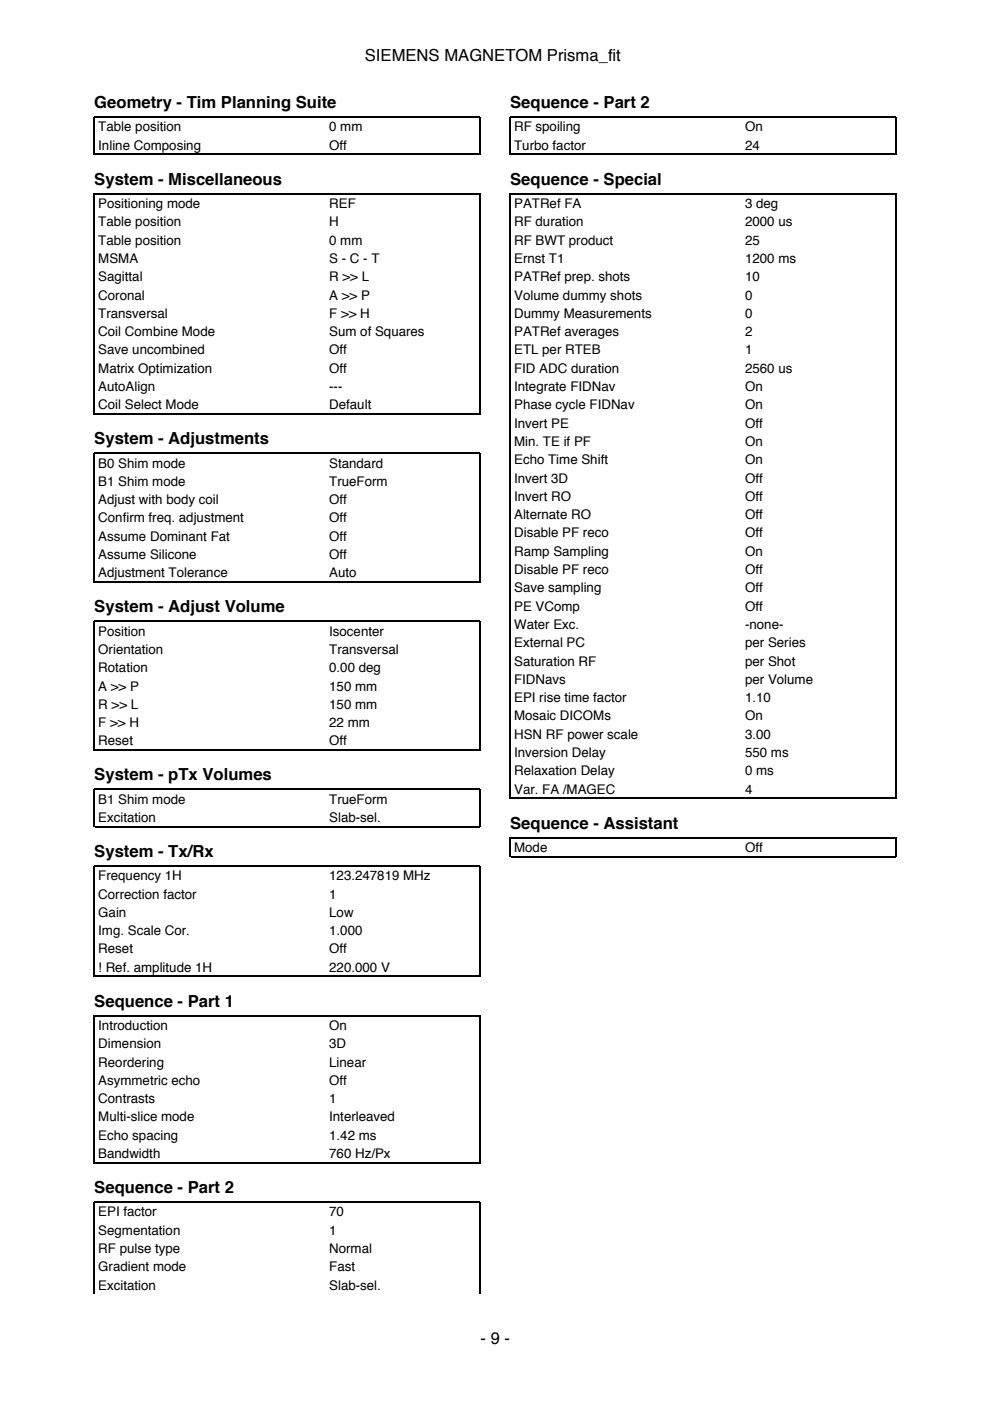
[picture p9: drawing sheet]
<svg xmlns="http://www.w3.org/2000/svg" width="210mm" height="297mm" viewBox="0 0 210 297" stroke-linecap="round" stroke-linejoin="round" font-family="sans-serif">
<defs><g id="words">
<g font-size="3.5">
<text x="77.4" y="12.9">SIEMENS MAGNETOM Prisma_fit</text>
<text x="20" y="22.9">Geometry - Tim Planning Suite</text>
<text x="108.2" y="22.9">Sequence - Part 2</text>
<text x="20" y="39.2">System - Miscellaneous</text>
<text x="108.2" y="39.2">Sequence - Special</text>
<text x="20" y="94.2">System - Adjustments</text>
<text x="20" y="129.8">System - Adjust Volume</text>
<text x="20" y="165.5">System - pTx Volumes</text>
<text x="108.2" y="175.7">Sequence - Assistant</text>
<text x="20" y="181.7">System - Tx/Rx</text>
<text x="20" y="213.4">Sequence - Part 1</text>
<text x="20" y="252.9">Sequence - Part 2</text>
<text x="101.9" y="284.9">- 9 -</text>
</g>
<g font-size="2.8">
<text x="20.8" y="27.9">Table position</text>
<text x="69.8" y="27.9">0 mm</text>
<text x="109" y="27.9">RF spoiling</text>
<text x="158" y="27.9">On</text>
<text x="20.8" y="31.7">Inline Composing</text>
<text x="69.8" y="31.7">Off</text>
<text x="109" y="31.7">Turbo factor</text>
<text x="158" y="31.7">24</text>
<text x="20.8" y="44.1">Positioning mode</text>
<text x="20.8" y="48">Table position</text>
<text x="69.8" y="44.1">REF</text>
<text x="69.8" y="48">H</text>
<text x="109" y="44.1">PATRef FA</text>
<text x="109" y="48">RF duration</text>
<text x="158" y="44.1">3 deg</text>
<text x="158" y="48">2000 us</text>
<text x="20.8" y="51.9">Table position</text>
<text x="69.8" y="51.9">0 mm</text>
<text x="109" y="51.9">RF BWT product</text>
<text x="158" y="51.9">25</text>
<text x="20.8" y="55.7">MSMA</text>
<text x="20.8" y="59.6">Sagittal</text>
<text x="69.8" y="55.7">S - C - T</text>
<text x="69.8" y="59.6">R &gt;&gt; L</text>
<text x="109" y="55.7">Ernst T1</text>
<text x="109" y="59.6">PATRef prep. shots</text>
<text x="158" y="55.7">1200 ms</text>
<text x="158" y="59.6">10</text>
<text x="20.8" y="63.5">Coronal</text>
<text x="69.8" y="63.5">A &gt;&gt; P</text>
<text x="109" y="63.5">Volume dummy shots</text>
<text x="158" y="63.5">0</text>
<text x="20.8" y="67.4">Transversal</text>
<text x="20.8" y="71.3">Coil Combine Mode</text>
<text x="69.8" y="67.4">F &gt;&gt; H</text>
<text x="69.8" y="71.3">Sum of Squares</text>
<text x="109" y="67.4">Dummy Measurements</text>
<text x="109" y="71.3">PATRef averages</text>
<text x="158" y="67.4">0</text>
<text x="158" y="71.3">2</text>
<text x="20.8" y="75.1">Save uncombined</text>
<text x="69.8" y="75.1">Off</text>
<text x="109" y="75.1">ETL per RTEB</text>
<text x="158" y="75.1">1</text>
<text x="20.8" y="79">Matrix Optimization</text>
<text x="20.8" y="82.9">AutoAlign</text>
<text x="69.8" y="79">Off</text>
<text x="69.8" y="82.9">---</text>
<text x="109" y="79">FID ADC duration</text>
<text x="109" y="82.9">Integrate FIDNav</text>
<text x="158" y="79">2560 us</text>
<text x="158" y="82.9">On</text>
<text x="20.8" y="86.8">Coil Select Mode</text>
<text x="69.8" y="86.8">Default</text>
<text x="109" y="86.8">Phase cycle FIDNav</text>
<text x="158" y="86.8">On</text>
<text x="109" y="90.7">Invert PE</text>
<text x="109" y="94.5">Min. TE if PF</text>
<text x="158" y="90.7">Off</text>
<text x="158" y="94.5">On</text>
<text x="20.8" y="99.1">B0 Shim mode</text>
<text x="69.8" y="99.1">Standard</text>
<text x="109" y="98.4">Echo Time Shift</text>
<text x="158" y="98.4">On</text>
<text x="20.8" y="103">B1 Shim mode</text>
<text x="20.8" y="106.9">Adjust with body coil</text>
<text x="69.8" y="103">TrueForm</text>
<text x="69.8" y="106.9">Off</text>
<text x="109" y="102.3">Invert 3D</text>
<text x="109" y="106.2">Invert RO</text>
<text x="158" y="102.3">Off</text>
<text x="158" y="106.2">Off</text>
<text x="20.8" y="110.8">Confirm freq. adjustment</text>
<text x="69.8" y="110.8">Off</text>
<text x="109" y="110.1">Alternate RO</text>
<text x="109" y="113.9">Disable PF reco</text>
<text x="158" y="110.1">Off</text>
<text x="158" y="113.9">Off</text>
<text x="20.8" y="114.7">Assume Dominant Fat</text>
<text x="20.8" y="118.5">Assume Silicone</text>
<text x="69.8" y="114.7">Off</text>
<text x="69.8" y="118.5">Off</text>
<text x="109" y="117.8">Ramp Sampling</text>
<text x="158" y="117.8">On</text>
<text x="20.8" y="122.4">Adjustment Tolerance</text>
<text x="69.8" y="122.4">Auto</text>
<text x="109" y="121.7">Disable PF reco</text>
<text x="109" y="125.6">Save sampling</text>
<text x="158" y="121.7">Off</text>
<text x="158" y="125.6">Off</text>
<text x="109" y="129.5">PE VComp</text>
<text x="158" y="129.5">Off</text>
<text x="20.8" y="134.8">Position</text>
<text x="69.8" y="134.8">Isocenter</text>
<text x="109" y="133.3">Water Exc.</text>
<text x="109" y="137.2">External PC</text>
<text x="158" y="133.3">-none-</text>
<text x="158" y="137.2">per Series</text>
<text x="20.8" y="138.6">Orientation</text>
<text x="20.8" y="142.5">Rotation</text>
<text x="69.8" y="138.6">Transversal</text>
<text x="69.8" y="142.5">0.00 deg</text>
<text x="109" y="141.1">Saturation RF</text>
<text x="158" y="141.1">per Shot</text>
<text x="20.8" y="146.4">A &gt;&gt; P</text>
<text x="69.8" y="146.4">150 mm</text>
<text x="109" y="145">FIDNavs</text>
<text x="109" y="148.9">EPI rise time factor</text>
<text x="158" y="145">per Volume</text>
<text x="158" y="148.9">1.10</text>
<text x="20.8" y="150.3">R &gt;&gt; L</text>
<text x="20.8" y="154.2">F &gt;&gt; H</text>
<text x="69.8" y="150.3">150 mm</text>
<text x="69.8" y="154.2">22 mm</text>
<text x="109" y="152.8">Mosaic DICOMs</text>
<text x="158" y="152.8">On</text>
<text x="20.8" y="158">Reset</text>
<text x="69.8" y="158">Off</text>
<text x="109" y="156.6">HSN RF power scale</text>
<text x="109" y="160.5">Inversion Delay</text>
<text x="158" y="156.6">3.00</text>
<text x="158" y="160.5">550 ms</text>
<text x="109" y="164.4">Relaxation Delay</text>
<text x="158" y="164.4">0 ms</text>
<text x="20.8" y="170.4">B1 Shim mode</text>
<text x="69.8" y="170.4">TrueForm</text>
<text x="109" y="168.3">Var. FA /MAGEC</text>
<text x="158" y="168.3">4</text>
<text x="20.8" y="174.3">Excitation</text>
<text x="69.8" y="174.3">Slab-sel.</text>
<text x="109" y="180.6">Mode</text>
<text x="158" y="180.6">Off</text>
<text x="20.8" y="186.6">Frequency 1H</text>
<text x="20.8" y="190.5">Correction factor</text>
<text x="69.8" y="186.6">123.247819 MHz</text>
<text x="69.8" y="190.5">1</text>
<text x="20.8" y="194.4">Gain</text>
<text x="69.8" y="194.4">Low</text>
<text x="20.8" y="198.3">Img. Scale Cor.</text>
<text x="20.8" y="202.1">Reset</text>
<text x="69.8" y="198.3">1.000</text>
<text x="69.8" y="202.1">Off</text>
<text x="20.8" y="206">! Ref. amplitude 1H</text>
<text x="69.8" y="206">220.000 V</text>
<text x="20.8" y="218.4">Introduction</text>
<text x="69.8" y="218.4">On</text>
<text x="20.8" y="222.2">Dimension</text>
<text x="20.8" y="226.1">Reordering</text>
<text x="69.8" y="222.2">3D</text>
<text x="69.8" y="226.1">Linear</text>
<text x="20.8" y="230">Asymmetric echo</text>
<text x="20.8" y="233.9">Contrasts</text>
<text x="69.8" y="230">Off</text>
<text x="69.8" y="233.9">1</text>
<text x="20.8" y="237.8">Multi-slice mode</text>
<text x="69.8" y="237.8">Interleaved</text>
<text x="20.8" y="241.7">Echo spacing</text>
<text x="20.8" y="245.5">Bandwidth</text>
<text x="69.8" y="241.7">1.42 ms</text>
<text x="69.8" y="245.5">760 Hz/Px</text>
<text x="20.8" y="257.9">EPI factor</text>
<text x="69.8" y="257.9">70</text>
<text x="20.8" y="261.8">Segmentation</text>
<text x="69.8" y="261.8">1</text>
<text x="20.8" y="265.6">RF pulse type</text>
<text x="20.8" y="269.5">Gradient mode</text>
<text x="69.8" y="265.6">Normal</text>
<text x="69.8" y="269.5">Fast</text>
<text x="20.8" y="273.4">Excitation</text>
<text x="69.8" y="273.4">Slab-sel.</text>
</g>
</g></defs>
<g fill="none" stroke="#000" stroke-width=".26">
<path d="M20 32.9v-8.1h81.8v8.1M20.1 32.7h81.6M108.2 32.9v-8.1h81.8v8.1M108.3 32.7h81.6M20 87.9v-46.8h81.8v46.8M20.1 87.8h81.6M20 123.5v-27.4h81.8v27.4M20.1 123.4h81.6M20 159.2v-27.5h81.8v27.5M20.1 159h81.6M20 175.4v-8h81.8v8M20.1 175.3h81.6"/>
<path d="M108.2 169.4v-128.3h81.8v128.3M108.3 169.3h81.6M108.2 181.7v-4.1h81.8v4.1M108.3 181.6h81.6M20 207.1v-23.5h81.8v23.5M20.1 207h81.6M20 246.7v-31.4h81.8v31.4M20.1 246.5h81.6M20 274.3v-19.4h81.8v19.4"/>
</g>
<use href="#words"/>
</svg>
